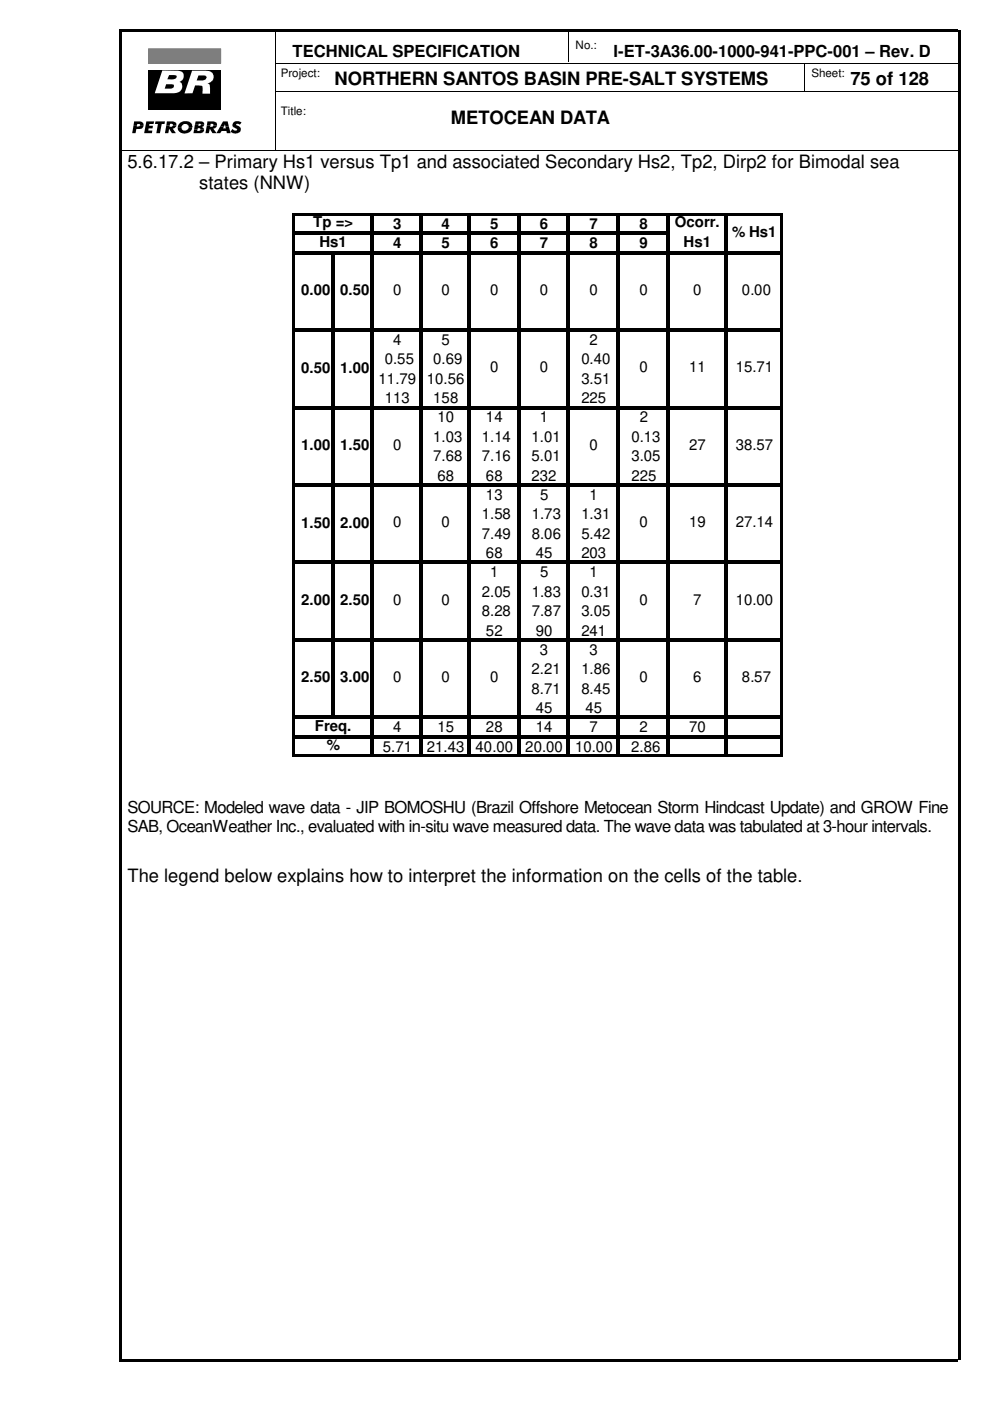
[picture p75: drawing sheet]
<svg xmlns="http://www.w3.org/2000/svg" width="210mm" height="297mm" viewBox="0 0 210 297" stroke-linecap="round" stroke-linejoin="round" font-family="sans-serif">
<defs><g id="words">
<g font-size="3.9">
<text x="71" y="18.1">NORTHERN SANTOS BASIN PRE-SALT SYSTEMS</text>
<text x="180.3" y="18.1">75 of 128</text>
<text x="95.6" y="26.2">METOCEAN DATA</text>
<text x="27" y="35.6">5.6.17.2 – Primary Hs1 versus Tp1 and associated Secondary Hs2, Tp2, Dirp2 for Bimodal sea</text>
<text x="42.2" y="40">states (NNW)</text>
<text x="27" y="187.1">The legend below explains how to interpret the information on the cells of the table.</text>
</g>
<g font-size="3.5">
<text x="62" y="12.1">TECHNICAL SPECIFICATION</text>
<text x="130.1" y="12.1">I-ET-3A36.00-1000-941-PPC-001 – Rev. D</text>
<text x="27" y="172.3">SOURCE: Modeled wave data - JIP BOMOSHU (Brazil Offshore Metocean Storm Hindcast Update) and GROW Fine</text>
<text x="27" y="176.3">SAB, OceanWeather Inc., evaluated with in-situ wave measured data. The wave data was tabulated at 3-hour intervals.</text>
</g>
<g font-size="3.2">
<text x="66.4" y="48.2">Tp =&gt;</text>
<text x="67.7" y="52.3">Hs1</text>
<text x="83.4" y="48.6">3</text>
<text x="83.4" y="52.7">4</text>
<text x="93.6" y="48.6">4</text>
<text x="93.6" y="52.7">5</text>
<text x="103.9" y="48.6">5</text>
<text x="103.9" y="52.7">6</text>
<text x="114.5" y="48.6">6</text>
<text x="114.5" y="52.7">7</text>
<text x="125" y="48.6">7</text>
<text x="125" y="52.7">8</text>
<text x="135.6" y="48.6">8</text>
<text x="135.6" y="52.7">9</text>
<text x="143.1" y="48.2">Ocorr.</text>
<text x="144.9" y="52.3">Hs1</text>
<text x="155.2" y="50.2">% Hs1</text>
<text x="63.8" y="62.6">0.00 0.50</text>
<text x="83.4" y="62.5">0</text>
<text x="93.6" y="62.5">0</text>
<text x="103.9" y="62.5">0</text>
<text x="114.5" y="62.5">0</text>
<text x="125" y="62.5">0</text>
<text x="135.6" y="62.5">0</text>
<text x="147" y="62.5">0</text>
<text x="157.3" y="62.5">0.00</text>
<text x="81.6" y="77.3">0.55</text>
<text x="83.4" y="73.2">4</text>
<text x="91.9" y="77.3">0.69</text>
<text x="93.6" y="73.2">5</text>
<text x="123.3" y="77.3">0.40</text>
<text x="125" y="73.2">2</text>
<text x="63.8" y="79">0.50 1.00</text>
<text x="80.3" y="81.4">11.79</text>
<text x="90.5" y="81.4">10.56</text>
<text x="103.9" y="79">0</text>
<text x="114.5" y="79">0</text>
<text x="123.3" y="81.4">3.51</text>
<text x="135.6" y="79">0</text>
<text x="146.1" y="79">11</text>
<text x="156" y="79">15.71</text>
<text x="81.6" y="85.5">113</text>
<text x="91.9" y="85.5">158</text>
<text x="92.8" y="89.6">10</text>
<text x="103" y="89.6">14</text>
<text x="114.5" y="89.6">1</text>
<text x="123.3" y="85.5">225</text>
<text x="135.6" y="89.6">2</text>
<text x="63.8" y="95.4">1.00 1.50</text>
<text x="83.4" y="95.4">0</text>
<text x="91.9" y="93.7">1.03</text>
<text x="102.2" y="93.7">1.14</text>
<text x="112.7" y="93.7">1.01</text>
<text x="125" y="95.4">0</text>
<text x="133.9" y="93.7">0.13</text>
<text x="146.1" y="95.4">27</text>
<text x="156" y="95.4">38.57</text>
<text x="91.9" y="97.8">7.68</text>
<text x="92.8" y="101.9">68</text>
<text x="102.2" y="97.8">7.16</text>
<text x="103" y="101.9">68</text>
<text x="112.7" y="101.9">232</text>
<text x="112.7" y="97.8">5.01</text>
<text x="133.9" y="101.9">225</text>
<text x="133.9" y="97.8">3.05</text>
<text x="103" y="106">13</text>
<text x="114.5" y="106">5</text>
<text x="125" y="106">1</text>
<text x="63.8" y="111.8">1.50</text>
<text x="72.1" y="111.8">2.00</text>
<text x="83.4" y="111.8">0</text>
<text x="93.6" y="111.8">0</text>
<text x="102.2" y="110.1">1.58</text>
<text x="112.7" y="110.1">1.73</text>
<text x="123.3" y="110.1">1.31</text>
<text x="135.6" y="111.8">0</text>
<text x="146.1" y="111.8">19</text>
<text x="156" y="111.8">27.14</text>
<text x="102.2" y="114.2">7.49</text>
<text x="103" y="118.3">68</text>
<text x="112.7" y="114.2">8.06</text>
<text x="113.6" y="118.3">45</text>
<text x="123.3" y="114.2">5.42</text>
<text x="123.3" y="118.3">203</text>
<text x="103.9" y="122.4">1</text>
<text x="114.5" y="122.4">5</text>
<text x="125" y="122.4">1</text>
<text x="63.8" y="128.3">2.00 2.50</text>
<text x="83.4" y="128.2">0</text>
<text x="93.6" y="128.2">0</text>
<text x="102.2" y="126.5">2.05</text>
<text x="102.2" y="130.6">8.28</text>
<text x="112.7" y="126.5">1.83</text>
<text x="112.7" y="130.6">7.87</text>
<text x="123.3" y="126.5">0.31</text>
<text x="123.3" y="130.6">3.05</text>
<text x="135.6" y="128.2">0</text>
<text x="147" y="128.2">7</text>
<text x="156" y="128.2">10.00</text>
<text x="103" y="134.7">52</text>
<text x="113.6" y="134.7">90</text>
<text x="123.3" y="134.7">241</text>
<text x="112.7" y="143">2.21</text>
<text x="114.5" y="138.9">3</text>
<text x="123.3" y="143">1.86</text>
<text x="125" y="138.9">3</text>
<text x="63.8" y="144.7">2.50 3.00</text>
<text x="83.4" y="144.7">0</text>
<text x="93.6" y="144.7">0</text>
<text x="103.9" y="144.7">0</text>
<text x="112.7" y="147.1">8.71</text>
<text x="123.3" y="147.1">8.45</text>
<text x="135.6" y="144.7">0</text>
<text x="147" y="144.7">6</text>
<text x="157.3" y="144.7">8.57</text>
<text x="66.8" y="155">Freq.</text>
<text x="83.4" y="155.3">4</text>
<text x="92.8" y="155.3">15</text>
<text x="103" y="155.3">28</text>
<text x="113.6" y="151.2">45</text>
<text x="113.6" y="155.3">14</text>
<text x="124.2" y="151.2">45</text>
<text x="125" y="155.3">7</text>
<text x="135.6" y="155.3">2</text>
<text x="146.1" y="155.3">70</text>
<text x="69.3" y="159.1">%</text>
<text x="81.2" y="159.4">5.71</text>
<text x="90.5" y="159.4">21.43</text>
<text x="100.8" y="159.4">40.00</text>
<text x="111.4" y="159.4">20.00</text>
<text x="122" y="159.4">10.00</text>
<text x="133.8" y="159.4">2.86</text>
</g>
<g font-size="2.5">
<text x="122" y="10.3">No.:</text>
<text x="59.5" y="16.3">Project:</text>
<text x="172" y="16.3">Sheet:</text>
<text x="59.5" y="24.5">Title:</text>
</g>
</g></defs>
<path d="M25.4 6.3h177.8v.5h-177.8zM25.4 288.2h177.8v.6h-177.8zM25.4 6.3h.5v281.9h-.5zM203.1 6.3h.5v281.9h-.5z" fill="#000"/>
<path d="M58.4 13.4h144.8M58.4 19.4h144.8M58.5 6.3v25.4M120.5 6.3v6.9M170.5 13.3v6.1M25.4 31.8h177.8" fill="none" stroke="#000" stroke-width=".21"/>
<path d="M31.5 15h15.3v8.4h-15.3z" fill-rule="evenodd" fill="#000"/>
<path d="M40.7 15h2.9a1.36 1.36 0 0 1 1.7 1.1 1.36 1.36 0 0 1-1.2 1.6h-.1l.4 .2 .1 .3v1.7h-1.6v-1.6l-.7-.2h-.8l-.6 1.7h-1.7z" fill-rule="evenodd" fill="#fff"/>
<path d="M31.5 10.3h15.3v3.2h-15.3z" fill-rule="evenodd" fill="#7f7f7f"/>
<path d="M31.5 10.3h15.3v3.2h-15.3z" fill="none" stroke="#7f7f7f" stroke-width=".21"/>
<path d="M42.1 16h1a.5 .5 0 0 1 .7 .4 .5 .5 0 0 1-.5 .6l-1.6 .1z" fill-rule="evenodd" fill="#000"/>
<path d="M34.4 14.9l3.2 .1a1.23 1.23 0 0 1 1.3 1 1.23 1.23 0 0 1-.8 1.4 1.17 1.17 0 0 1 .6 1.1 1.17 1.17 0 0 1-.8 1l-.9 .3h-4.2z" fill-rule="evenodd" fill="#fff"/>
<g fill="#000">
<path d="M35.2 17.9h.8a.52 .52 0 0 1 .6 0 .52 .52 0 0 1 .1 .6l-.5 .3h-1.3z" fill-rule="evenodd"/>
<path d="M35.9 15.9h1a.45 .45 0 0 1 .6 .4 .45 .45 0 0 1-.6 .5h-1.4z" fill-rule="evenodd"/>
<path d="M28.4 25.7l1.6 .1 .4 .4v.3h-.7l-.2-.2h-.4l-.1 .2h-.7z" fill-rule="evenodd"/>
<path d="M28.3 26.5h.7v.3h.5l.2-.3h.7a.99 .99 0 0 1-1.3 .8h-.2l-.2 .9h-.7z" fill-rule="evenodd"/>
<path d="M31 25.7h1.7l-.1 .6h-.9l-.1 .4h.8l-.1 .5h-.8v.5h.8l-.1 .5h-1.6z" fill-rule="evenodd"/>
<path d="M33 25.7h2l-.1 .6h-.6l-.4 1.9h-.8l.4-1.9h-.6z" fill-rule="evenodd"/>
<path d="M35.4 25.7l1.6 .1 .3 .2 .1 .6h-.7v-.2l-.3-.2h-.3l-.1 .4h-.7z" fill-rule="evenodd"/>
<path d="M35.3 26.6h.7l-.1 .3h.5l.3-.3h.7l-.3 .5-.5 .2 .7 .9h-.9l-.5-.9-.2 .9h-.7z" fill-rule="evenodd"/>
<path d="M38.1 26.2l.2-.2a1.61 1.61 0 0 1 2.5 .8v.2h-.8a.77 .77 0 0 0-.8-.7 .77 .77 0 0 0-.7 .7h-.8z" fill-rule="evenodd"/>
<path d="M37.7 27h.8a.76 .76 0 0 0 .7 .7 .76 .76 0 0 0 .8-.7h.8a1.6 1.6 0 0 1-1.5 1.3 1.6 1.6 0 0 1-1.6-1z" fill-rule="evenodd"/>
<path d="M41.3 26.5h.8l-.1 .2h.4l.2-.2h.7l-.3 .3-.3 .1 .4 .2 .2 .4h-.8l-.1-.3h-.4l-.1 .3h-.8z" fill-rule="evenodd"/>
<path d="M41.1 27.5h.8l-.1 .3 .5-.1 .2-.2h.8v.2l-.4 .4-.3 .1h-1.6z" fill-rule="evenodd"/>
<path d="M41.5 25.7l1.5 .1 .3 .3v.3l-.7 .1-.1-.3h-.4v.3h-.8z" fill-rule="evenodd"/>
<path d="M44 25.7l1.6 .1 .3 .3 .1 .5h-.7l-.3-.4h-.3l-.1 .4h-.7z" fill-rule="evenodd"/>
<path d="M43.9 26.6h.7l-.1 .3a.52 .52 0 0 0 .8-.3h.7l-.4 .5-.4 .2 .7 .9h-.9l-.5-.9-.2 .9h-.7z" fill-rule="evenodd"/>
<path d="M47.3 25.7h1l.2 1.1h-.7l-.1-.5-.2 .5h-.8z" fill-rule="evenodd"/>
<path d="M46.7 26.8h.8l-.2 .4h.6l-.1-.4h.7l.4 1.4h-.8l-.1-.4h-1l-.3 .4h-.8z" fill-rule="evenodd"/>
<path d="M49.6 25.9l.4-.2 .9 .1 .3 .2-.4 .5a.37 .37 0 0 0-.4-.3 .37 .37 0 0 0-.3 .3l.1 .1a.85 .85 0 0 1 .9 .9 .85 .85 0 0 1-1 .8l-.7-.1-.5-.3 .4-.6a.57 .57 0 0 0 .5 .4 .57 .57 0 0 0 .5-.3l-.4-.2a.74 .74 0 0 1-.3-1.3z" fill-rule="evenodd"/>
</g>
<g fill="#fff">
<path d="M26.8 9.6h.3v.3h-.3z"/>
<path d="M27.1 9.6h28.1v.3h-28.1z"/>
<path d="M55.2 9.6h.3v.3h-.3z"/>
<path d="M26.8 28.7h.3v.2h-.3z"/>
<path d="M27.1 28.7h28.1v.2h-28.1z"/>
<path d="M55.2 28.7h.3v.2h-.3z"/>
<path d="M26.8 9.9h.3v18.8h-.3z"/>
<path d="M55.2 9.9h.3v18.8h-.3z"/>
</g>
<g fill="#000">
<path d="M62.5 45.2h103.4v.5h-103.4zM62.5 49.1h79.5v.7h-79.5zM62.5 53.2h103.4v.7h-103.4zM62.5 69.6h103.4v.7h-103.4zM62.5 86.1h103.4v.6h-103.4zM62.5 102.5h103.4v.7h-103.4zM62.5 118.9h103.4v.7h-103.4zM62.5 135.3h103.4v.7h-103.4zM62.5 151.8h103.4v.6h-103.4zM62.5 155.9h103.4v.6h-103.4zM70.2 53.9h.7v98.5h-.7zM62 45.2h.5v115.3h-.5z"/>
<path d="M62.5 160h103.4v.5h-103.4zM78.5 45.7h.7v114.8h-.7zM89 45.7h.7v114.8h-.7zM99.1 45.7h.6v114.8h-.6zM109.6 45.7h.7v114.8h-.7zM120.2 45.7h.7v114.8h-.7zM130.7 45.7h.7v114.8h-.7zM141.3 45.7h.7v114.8h-.7zM153.5 45.7h.7v114.8h-.7zM165.4 45.7h.5v114.8h-.5z"/>
</g>
<use href="#words"/>
</svg>
